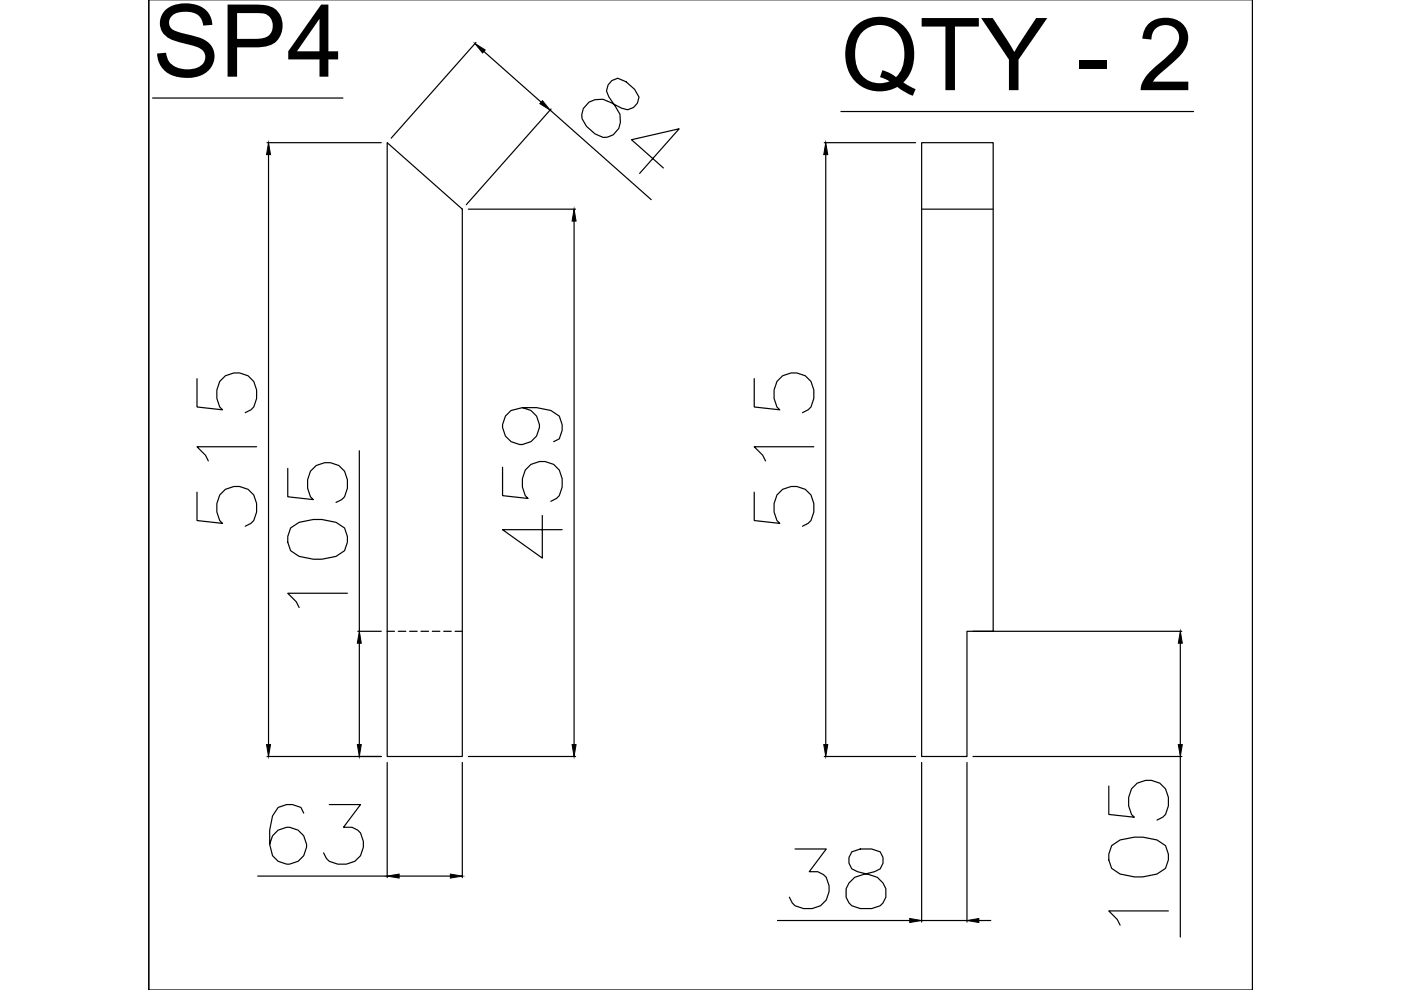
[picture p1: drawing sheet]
<svg xmlns="http://www.w3.org/2000/svg" width="297mm" height="210mm" viewBox="0 0 297 210" stroke-linecap="round" stroke-linejoin="round" font-family="sans-serif">
<defs><g id="words">
<g font-size="21.4">
<text x="32.3" y="16.3">SP4</text>
<text x="178.3" y="19.1">QTY - 2</text>
</g>
</g></defs>
<!-- layer: 0 -->
<g fill="none" stroke="#000" stroke-width=".25">
<path d="M100.9 9l-18 20.3M102.6 10.9l12.1 10.8M32.3 20.8h40.4M56.6 30.3h24.2M56.9 32.8v125.1M82.1 30.3l15.9 14v116.1h-15.9zM116.6 23.3l21.5 19M116.8 23.1l-17.9 20.3M124.9 21.6l1.2-.5 1.7-.1 4 1.9a2.56 2.56 0 0 0 3.7-2.3l-1-1.7-1.8-1.6-1.7-.7a2.56 2.56 0 0 0-1.9 3.9l1.4 2.1a3.9 3.9 0 0 1-1.7 6.5h-.9l-1.8-.7-1.7-1.6a3.3 3.3 0 0 1 .5-5.2zM140.7 35.6l-6.8-6 10.1-2.3-8.4 9.5M174.8 30.3h19.3M175.1 32.8v125.1"/>
<path d="M178.3 23.6h74.8M195.4 30.3h15.2v103.6h-5.6v26.5h-9.6zM99.3 44.3h22.7M121.7 46.9v111M195.4 44.3h15.2M41.8 80.3v6l5.4 .6-.6-.6a5.2 5.2 0 0 1 1.2-6.6 4.4 4.4 0 0 1 6.6 3v1.8l-.6 1.8-.6 .6-1.2 .6M54.4 94.7h-12.6l1.8 1.8 .6 1.2M61 99.3v6l5.4 .6-.6-.6-.6-1.8v-1.8a4.3 4.3 0 0 1 4.2-3.6 4.3 4.3 0 0 1 4.3 3.6v1.8l-.6 1.8-.7 .6-1.2 .6M76.2 95.6v38.3M106.5 99.1v6l5.5 .6-.6-.6-.6-1.8v-1.8a4.3 4.3 0 0 1 5.1-3.6 4.3 4.3 0 0 1 3.3 5.4l-.6 1.8-.6 .6-1.2 .6M110.8 86.4a3.9 3.9 0 0 1 3.3 5.4 3.9 3.9 0 0 1-6.1 1.6 3.9 3.9 0 0 1 .4-6.4l2.4-.6h3l3 .6 1.8 1.2 .6 1.8v1.2l-.6 1.8-1.2 .6M159.9 80.3v6l5.4 .6-.6-.6a5.2 5.2 0 0 1 1.2-6.6 4.4 4.4 0 0 1 6.6 3v1.8l-.6 1.8-.6 .6-1.2 .6"/>
<path d="M172.5 94.7h-12.6l1.8 1.8 .6 1.2M41.8 104.4v6l5.4 .6-.6-.6-.6-1.8a4.4 4.4 0 0 1 4.2-5.5 4.4 4.4 0 0 1 4.2 5.5l-.6 1.8-.6 .6-1.2 .6M61.6 111.9l1.8-1.2 3-.6h1.8l3 .6 1.9 1.2 .6 1.9v1.2l-.6 1.8-1.9 1.2-3 .6h-1.8l-3-.6-1.8-1.2-.6-1.8v-1.2zM115 109.3v9l-8.5-6h12.7M159.9 104.4v6l5.4 .6-.6-.6-.6-1.8a4.4 4.4 0 0 1 4.2-5.5 4.4 4.4 0 0 1 4.2 5.5l-.6 1.8-.6 .6-1.2 .6M73.7 125.8h-12.7l1.8 1.8 .6 1.2M75.9 133.9h4.9M76.2 136.4v21.5M206.3 133.9h44.3M250.2 136.4v21.5M56.6 160.4h24.2M64.4 172.4l-.6-1.2-1.8-.6h-1.2l-1.8 .6-1.2 1.8-.6 3v3l.6 2.4a3.9 3.9 0 0 0 6.3 .4 3.9 3.9 0 0 0-1.5-6.1 3.9 3.9 0 0 0-5.4 3.3"/>
<path d="M69.8 170.6h6.6l-3.6 4.8a3.4 3.4 0 0 1 4.2 4.2l-.6 1.8a5.2 5.2 0 0 1-6.6 1.2l-.6-.6-.6-1.2M82.1 161.7v24.4M98 161.7v24.4M99.3 160.4h22.7M174.8 160.4h19.3M195.4 161.7v33.8M205 161.7v33.8M206.3 160.4h44.3M235.1 166.7v6l5.4 .6-.6-.6a5.2 5.2 0 0 1 1.2-6.6 4.4 4.4 0 0 1 6.6 3v1.8l-.6 1.8-.6 .6-1.2 .6M235.7 179.3l1.8-1.2 3-.6h1.8l3 .6 1.8 1.2 .6 1.8v1.2l-.6 1.8-1.8 1.2-3 .6h-1.8l-3-.6-1.8-1.2-.6-1.8v-1.2zM250.2 160.4v38.3M54.6 185.8h27.5"/>
<path d="M84.6 185.8h10.9M164.8 195.2h28.1M168.6 180h6.6l-3.6 4.8a3.4 3.4 0 0 1 4.2 4.2l-.6 1.8-1.2 1.2-1.8 .6h-1.8l-1.8-.6-.6-.6-.6-1.2M180.6 180.6a2.55 2.55 0 0 0 1.2 4.2l2.4 .6a3.8 3.8 0 0 1 3.5 2.5 3.8 3.8 0 0 1-1.1 4.1l-1.8 .6h-2.4a3.3 3.3 0 0 1-2.9-1.9 3.3 3.3 0 0 1 .5-3.5l1.2-1.2 4.2-1.2a2.56 2.56 0 0 0 1.2-4.2l-1.8-.6h-2.4zM195.4 195.2h9.6M207.5 195.2h2.6M247.7 193.1h-12.6l1.8 1.8 .6 1.3M31.5 209.9v-210v210h234.1v-210v210M265.6 209.9h.1"/>
</g>
<!-- layer: HIDDEN -->
<path d="M82.1 133.9h1.5M84.4 133.9h1.6M86.8 133.9h1.7M89.3 133.9h1.6M91.7 133.9h1.6M94.1 133.9h1.6M96.5 133.9h1.5" fill="none" stroke="#000" stroke-width=".25"/>
<!-- layer: 0 -->
<g fill="#000" stroke="#000" stroke-width=".21">
<path d="M100.7 9.2l2.2 1.4-.6 .6zM56.9 30.3l.5 2.5h-.9zM115 21.4l1.6 1.9-2.1-1.3zM175.1 30.3l.4 2.5h-.8zM121.7 44.3l.4 2.6h-.8zM76.2 133.9l.4 2.5h-.8zM250.2 133.9l.5 2.5h-.9zM56.5 157.9h.9l-.5 2.5zM75.8 157.9h.8l-.4 2.5zM121.3 157.9h.8l-.4 2.5zM174.7 157.9h.8l-.4 2.5zM249.8 157.9h.9l-.5 2.5z"/>
<path d="M82.1 185.8l2.5-.5v.9zM95.5 185.3l2.5 .5-2.5 .4zM192.9 194.7l2.5 .5-2.5 .4zM205 195.2l2.5-.5v.9z"/>
</g>
<use href="#words"/>
</svg>
